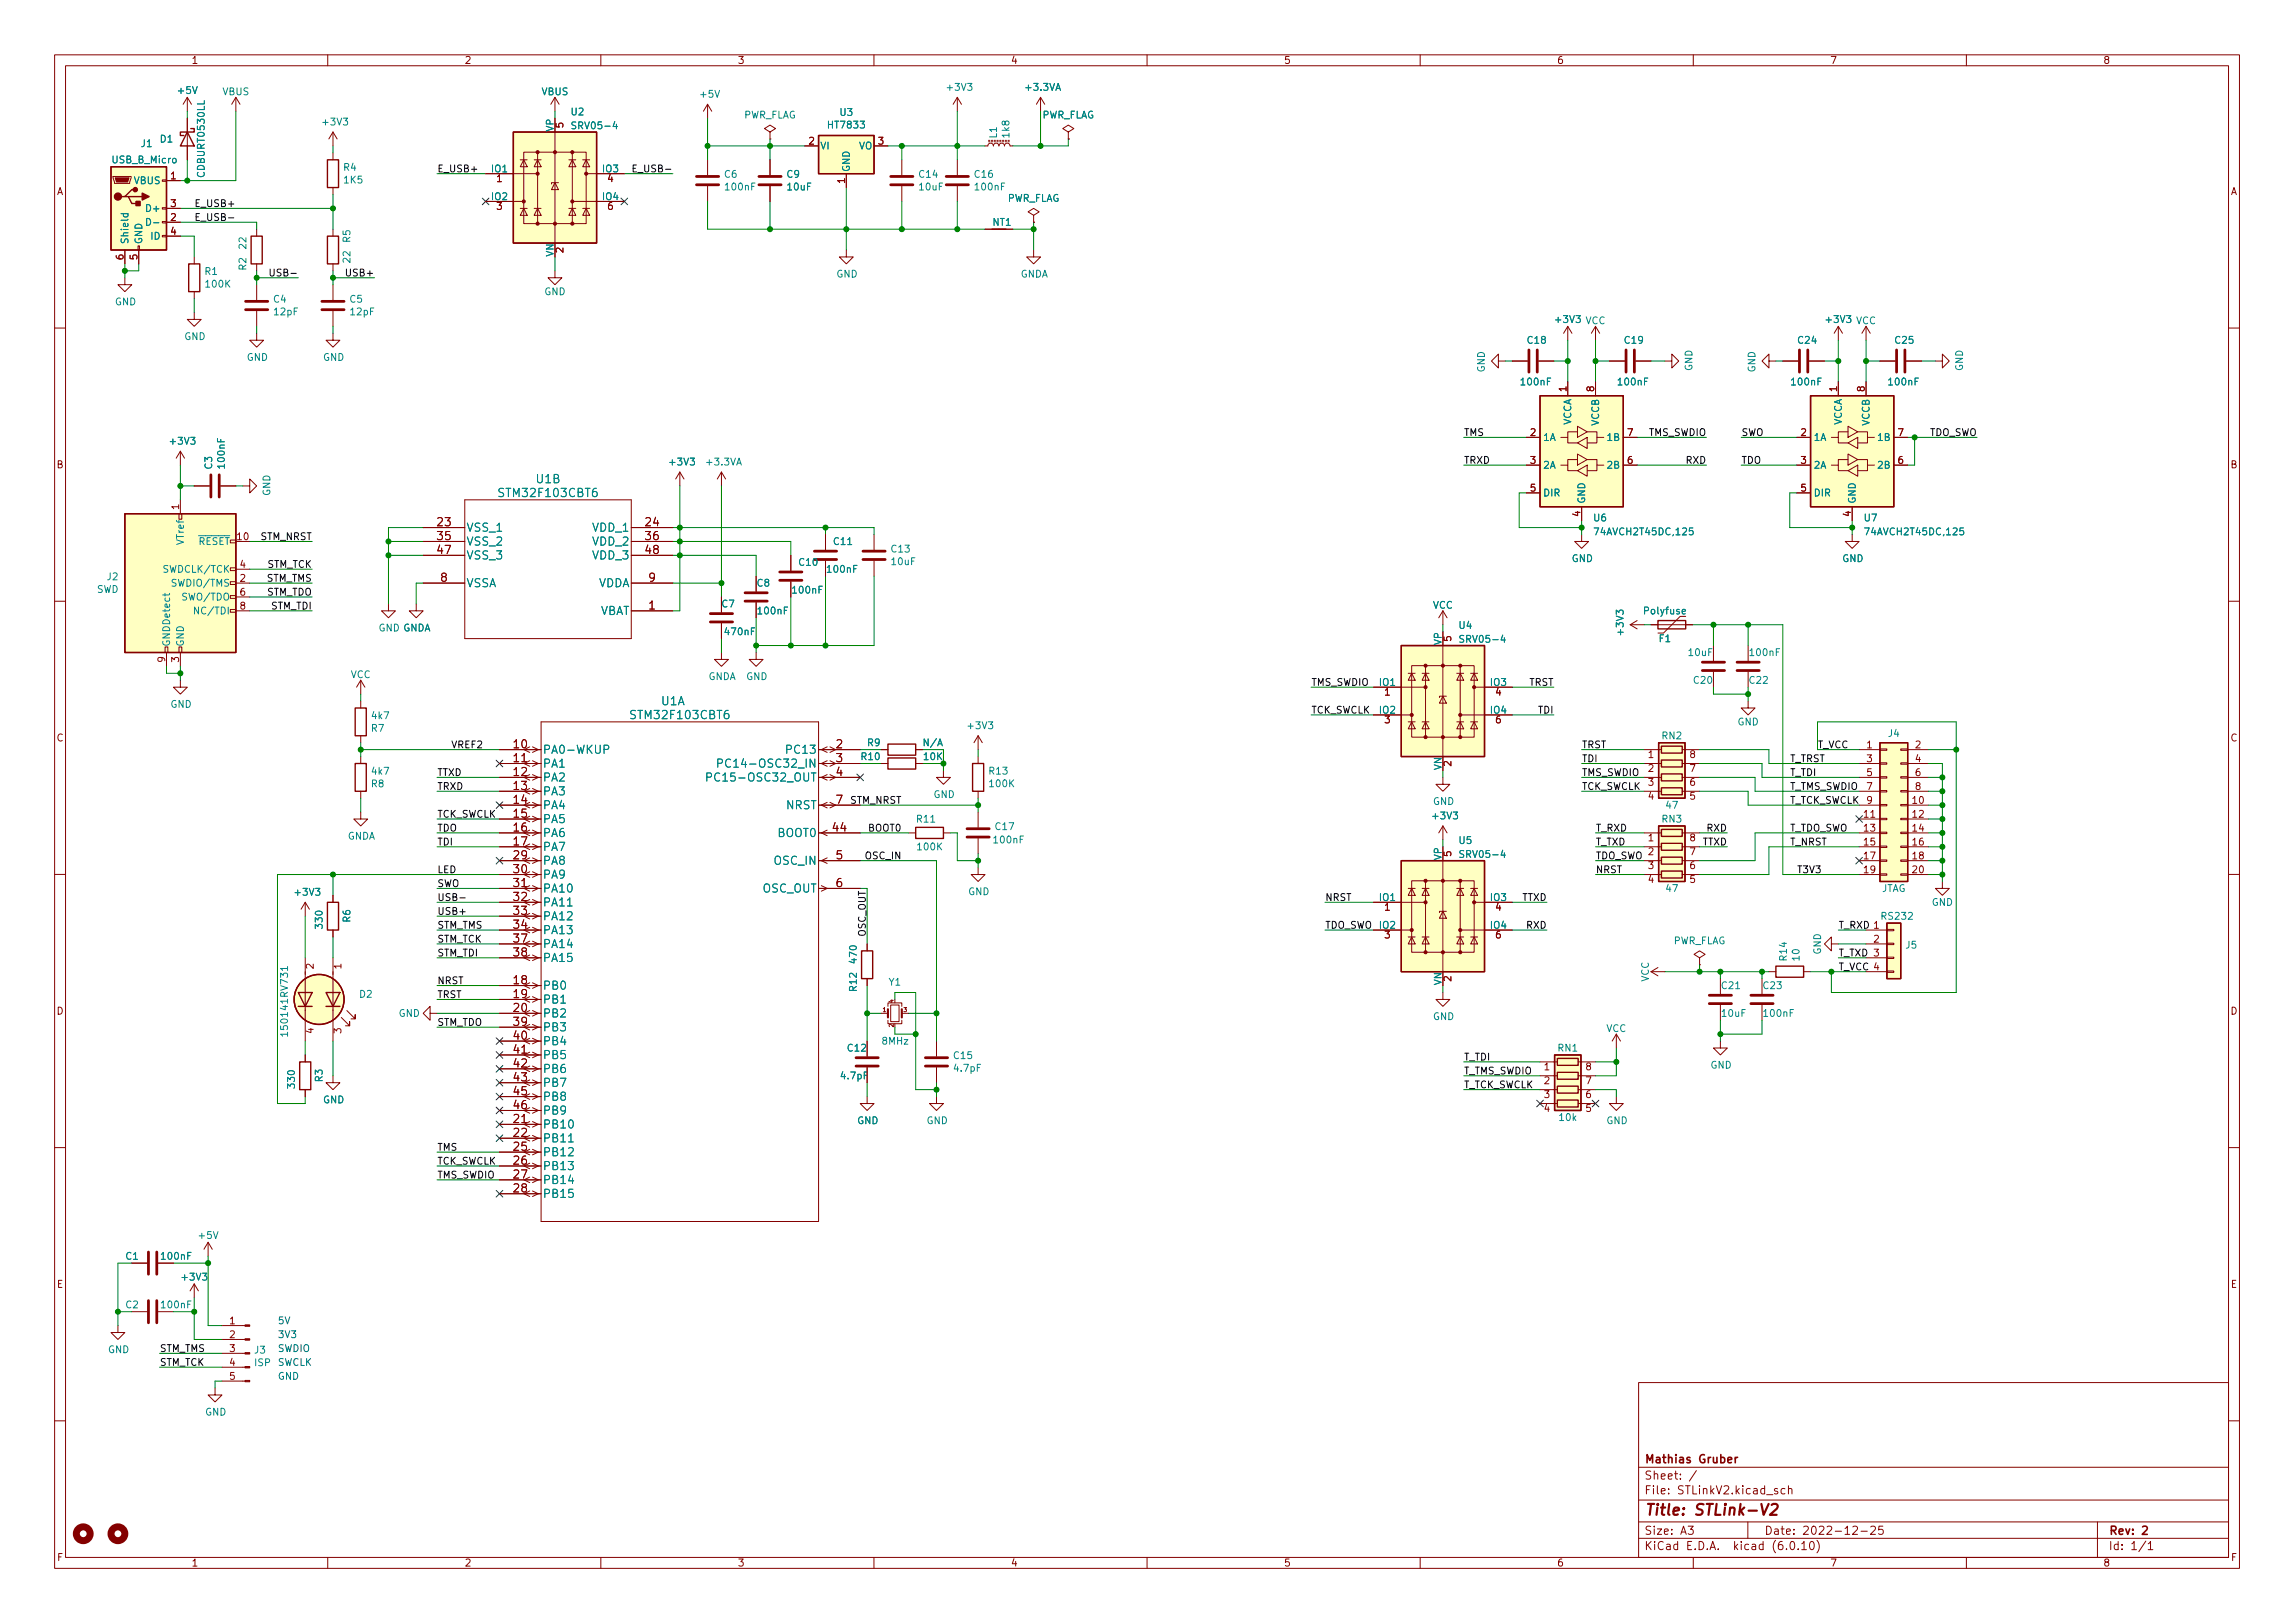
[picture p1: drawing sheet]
<svg xmlns="http://www.w3.org/2000/svg" width="420mm" height="297mm" viewBox="0 0 420 297" stroke-linecap="round" stroke-linejoin="round" font-family="sans-serif">
<defs><g id="words">
<text font-size="2.8" fill="#840000" x="301" y="277.3">Title: STLink-V2</text>
<g font-size="2.1" fill="#008484">
<text x="98.2" y="88.4">U1B</text>
<text x="91.7" y="91">STM32F103CBT6</text>
<text x="85.3" y="97.3">VSS_1</text>
<text x="85.3" y="99.8">VSS_2</text>
<text x="108.6" y="97.3">VDD_1</text>
<text x="108.6" y="99.8">VDD_2</text>
<text x="85.3" y="102.4">VSS_3</text>
<text x="85.3" y="107.5">VSSA</text>
<text x="108.6" y="102.4">VDD_3</text>
<text x="109.4" y="107.5">VDDA</text>
<text x="109.6" y="112.5">VBAT</text>
<text x="115.8" y="131.6">STM32F103CBT6</text>
<text x="121.1" y="129.1">U1A</text>
<text x="99.3" y="137.9">PA0-WKUP</text>
<text x="144.4" y="137.9">PC13</text>
<text x="99.3" y="140.5">PA1</text>
<text x="99.3" y="143">PA2</text>
<text x="131.3" y="143">PC15-OSC32_OUT</text>
<text x="133.6" y="140.5">PC14-OSC32_IN</text>
<text x="99.3" y="145.6">PA3</text>
<text x="99.3" y="148.1">PA4</text>
<text x="143.9" y="148.1">NRST</text>
<text x="99.3" y="150.6">PA5</text>
<text x="99.3" y="153.2">PA6</text>
<text x="99.3" y="155.7">PA7</text>
<text x="142.4" y="153.2">BOOT0</text>
<text x="99.3" y="158.3">PA8</text>
<text x="99.3" y="160.8">PA9</text>
<text x="141.8" y="158.3">OSC_IN</text>
<text x="99.3" y="163.3">PA10</text>
<text x="99.3" y="165.9">PA11</text>
<text x="139.5" y="163.3">OSC_OUT</text>
<text x="99.3" y="168.4">PA12</text>
<text x="99.3" y="171">PA13</text>
<text x="99.3" y="173.5">PA14</text>
<text x="99.3" y="176">PA15</text>
<text x="99.3" y="181.1">PB0</text>
<text x="99.3" y="183.7">PB1</text>
<text x="99.3" y="186.2">PB2</text>
<text x="99.3" y="188.7">PB3</text>
<text x="99.3" y="191.3">PB4</text>
<text x="99.3" y="193.8">PB5</text>
<text x="99.3" y="196.4">PB6</text>
<text x="99.3" y="198.9">PB7</text>
<text x="99.3" y="201.4">PB8</text>
<text x="99.3" y="204">PB9</text>
<text x="99.3" y="206.5">PB10</text>
<text x="99.3" y="209.1">PB11</text>
<text x="99.3" y="211.6">PB12</text>
<text x="99.3" y="214.1">PB13</text>
<text x="99.3" y="216.7">PB14</text>
<text x="99.3" y="219.2">PB15</text>
</g>
<g font-size="2.1" fill="#840000">
<text x="80.1" y="96.3">23</text>
<text x="80.1" y="98.8">35</text>
<text x="80.1" y="101.4">47</text>
<text x="118.2" y="96.3">24</text>
<text x="118.2" y="98.8">36</text>
<text x="118.2" y="101.4">48</text>
<text x="80.7" y="106.5">8</text>
<text x="118.8" y="106.5">9</text>
<text x="118.8" y="111.5">1</text>
<text x="94.1" y="136.9">10</text>
<text x="153.1" y="136.9">2</text>
<text x="94.1" y="139.5">11</text>
<text x="94.1" y="142">12</text>
<text x="153.1" y="139.5">3</text>
<text x="153.1" y="142">4</text>
<text x="94.1" y="144.6">13</text>
<text x="94.1" y="147.1">14</text>
<text x="94.1" y="149.6">15</text>
<text x="153.1" y="147.1">7</text>
<text x="94.1" y="152.2">16</text>
<text x="94.1" y="154.7">17</text>
<text x="152.5" y="152.2">44</text>
<text x="94.1" y="157.3">29</text>
<text x="94.1" y="159.8">30</text>
<text x="153.1" y="157.3">5</text>
<text x="94.1" y="162.3">31</text>
<text x="94.1" y="164.9">32</text>
<text x="94.1" y="167.4">33</text>
<text x="153.1" y="162.3">6</text>
<text x="94.1" y="170">34</text>
<text x="94.1" y="172.5">37</text>
<text x="94.1" y="175">38</text>
<text x="94.1" y="180.1">18</text>
<text x="94.1" y="182.7">19</text>
<text x="94.1" y="185.2">20</text>
<text x="94.1" y="187.7">39</text>
<text x="94.1" y="190.3">40</text>
<text x="94.1" y="192.8">41</text>
<text x="94.1" y="195.4">42</text>
<text x="94.1" y="197.9">43</text>
<text x="94.1" y="200.4">45</text>
<text x="94.1" y="203">46</text>
<text x="94.1" y="205.5">21</text>
<text x="94.1" y="208.1">22</text>
<text x="94.1" y="210.6">25</text>
<text x="94.1" y="213.1">26</text>
<text x="94.1" y="215.7">27</text>
<text x="94.1" y="218.2">28</text>
<text x="301" y="267.8">Mathias Gruber</text>
<text x="301" y="273.5">File: STLinkV2.kicad_sch</text>
<text x="301" y="270.8">Sheet: /</text>
<text x="301" y="280.9">Size: A3</text>
<text x="323" y="280.9">Date: 2022-12-25</text>
<text x="386" y="280.9">Rev: 2</text>
<text x="301" y="283.7">KiCad E.D.A. kicad (6.0.10)</text>
<text x="386" y="283.7">Id: 1/1</text>
</g>
<g font-size="1.8" fill="#840000">
<text x="35" y="11.7">1</text>
<text x="85" y="11.7">2</text>
<text x="135" y="11.7">3</text>
<text x="185" y="11.7">4</text>
<text x="235" y="11.7">5</text>
<text x="285" y="11.7">6</text>
<text x="335" y="11.7">7</text>
<text x="385" y="11.7">8</text>
<text x="103.1" y="23.4" transform="rotate(-90 103.1 23.4)">5</text>
<text x="148.1" y="26.5">2</text>
<text x="160.8" y="26.5">3</text>
<text x="10.3" y="35.7">A</text>
<text x="31.3" y="32.8">1</text>
<text x="90.9" y="33.3">1</text>
<text x="111.3" y="33.3">4</text>
<text x="154.7" y="33.5" transform="rotate(-90 154.7 33.5)">1</text>
<text x="408.3" y="35.7">A</text>
<text x="31.3" y="40.4">2</text>
<text x="31.3" y="37.9">3</text>
<text x="90.9" y="38.4">3</text>
<text x="111.3" y="38.4">6</text>
<text x="22.6" y="47.5" transform="rotate(-90 22.6 47.5)">6</text>
<text x="25.1" y="47.5" transform="rotate(-90 25.1 47.5)">5</text>
<text x="31.3" y="43">4</text>
<text x="103.1" y="46.2" transform="rotate(-90 103.1 46.2)">2</text>
<text x="286.8" y="71.6" transform="rotate(-90 286.8 71.6)">1</text>
<text x="291.8" y="71.6" transform="rotate(-90 291.8 71.6)">8</text>
<text x="336.3" y="71.6" transform="rotate(-90 336.3 71.6)">1</text>
<text x="341.4" y="71.6" transform="rotate(-90 341.4 71.6)">8</text>
<text x="280.2" y="79.8">2</text>
<text x="298" y="79.8">7</text>
<text x="329.7" y="79.8">2</text>
<text x="347.5" y="79.8">7</text>
<text x="10.3" y="85.7">B</text>
<text x="280.2" y="84.9">3</text>
<text x="280.2" y="90">5</text>
<text x="298" y="84.9">6</text>
<text x="329.7" y="84.9">3</text>
<text x="329.7" y="90">5</text>
<text x="347.5" y="84.9">6</text>
<text x="408.3" y="85.7">B</text>
<text x="32.8" y="93.2" transform="rotate(-90 32.8 93.2)">1</text>
<text x="289.3" y="94.5" transform="rotate(-90 289.3 94.5)">4</text>
<text x="338.8" y="94.5" transform="rotate(-90 338.8 94.5)">4</text>
<text x="43.5" y="98.8">10</text>
<text x="44" y="106.5">2</text>
<text x="44" y="103.9">4</text>
<text x="44" y="109">6</text>
<text x="44" y="111.5">8</text>
<text x="265.7" y="117.4" transform="rotate(-90 265.7 117.4)">5</text>
<text x="30.2" y="121.2" transform="rotate(-90 30.2 121.2)">9</text>
<text x="32.8" y="121.2" transform="rotate(-90 32.8 121.2)">3</text>
<text x="253.5" y="127.3">1</text>
<text x="273.8" y="127.3">4</text>
<text x="10.3" y="135.7">C</text>
<text x="253.5" y="132.4">3</text>
<text x="273.8" y="132.4">6</text>
<text x="341.8" y="136.9">1</text>
<text x="350.7" y="136.9">2</text>
<text x="408.3" y="135.7">C</text>
<text x="265.7" y="140.2" transform="rotate(-90 265.7 140.2)">2</text>
<text x="301.8" y="138.7">1</text>
<text x="301.8" y="141.3">2</text>
<text x="301.8" y="143.8">3</text>
<text x="309.4" y="143.8">6</text>
<text x="309.4" y="141.3">7</text>
<text x="309.4" y="138.7">8</text>
<text x="341.8" y="139.5">3</text>
<text x="341.8" y="142">5</text>
<text x="350.7" y="139.5">4</text>
<text x="350.7" y="142">6</text>
<text x="301.8" y="146.3">4</text>
<text x="309.4" y="146.3">5</text>
<text x="341.3" y="149.6">11</text>
<text x="341.8" y="144.6">7</text>
<text x="350.2" y="147.1">10</text>
<text x="350.2" y="149.6">12</text>
<text x="350.7" y="144.6">8</text>
<text x="301.8" y="154">1</text>
<text x="309.4" y="154">8</text>
<text x="341.3" y="152.2">13</text>
<text x="341.3" y="154.7">15</text>
<text x="350.2" y="152.2">14</text>
<text x="350.2" y="154.7">16</text>
<text x="265.7" y="156.7" transform="rotate(-90 265.7 156.7)">5</text>
<text x="301.8" y="156.5">2</text>
<text x="301.8" y="159">3</text>
<text x="301.8" y="161.6">4</text>
<text x="309.4" y="161.6">5</text>
<text x="309.4" y="159">6</text>
<text x="309.4" y="156.5">7</text>
<text x="341.3" y="157.3">17</text>
<text x="341.3" y="159.8">19</text>
<text x="350.2" y="157.3">18</text>
<text x="350.2" y="159.8">20</text>
<text x="253.5" y="166.7">1</text>
<text x="273.8" y="166.7">4</text>
<text x="253.5" y="171.7">3</text>
<text x="273.8" y="171.7">6</text>
<text x="343" y="172.5">2</text>
<text x="57.4" y="177.3" transform="rotate(-90 57.4 177.3)">2</text>
<text x="62.5" y="177.3" transform="rotate(-90 62.5 177.3)">1</text>
<text x="265.7" y="179.6" transform="rotate(-90 265.7 179.6)">2</text>
<text x="10.3" y="185.7">D</text>
<text x="408.3" y="185.7">D</text>
<text x="57.4" y="189.1" transform="rotate(-90 57.4 189.1)">4</text>
<text x="62.5" y="189.1" transform="rotate(-90 62.5 189.1)">3</text>
<text x="282.7" y="195.9">1</text>
<text x="290.3" y="195.9">8</text>
<text x="282.7" y="198.4">2</text>
<text x="282.7" y="201">3</text>
<text x="282.7" y="203.5">4</text>
<text x="290.3" y="203.5">5</text>
<text x="290.3" y="201">6</text>
<text x="290.3" y="198.4">7</text>
<text x="10.4" y="235.7">E</text>
<text x="408.4" y="235.7">E</text>
<text x="42.1" y="242.4">1</text>
<text x="42.1" y="244.9">2</text>
<text x="42.1" y="247.4">3</text>
<text x="42.1" y="250">4</text>
<text x="42.1" y="252.5">5</text>
<text x="10.4" y="285.7">F</text>
<text x="35" y="286.7">1</text>
<text x="85" y="286.7">2</text>
<text x="135" y="286.7">3</text>
<text x="185" y="286.7">4</text>
<text x="235" y="286.7">5</text>
<text x="285" y="286.7">6</text>
<text x="335" y="286.7">7</text>
<text x="385" y="286.7">8</text>
<text x="408.4" y="285.7">F</text>
</g>
<g font-size="1.8" fill="#008484">
<text x="32.7" y="17.2">+5V</text>
<text x="40.7" y="17.4">VBUS</text>
<text x="99.1" y="17.4">VBUS</text>
<text x="128.3" y="17.9">+5V</text>
<text x="173.6" y="16.6">+3V3</text>
<text x="187.9" y="16.6">+3.3VA</text>
<text x="59.3" y="22.9">+3V3</text>
<text x="104.6" y="21.1">U2</text>
<text x="105.2" y="23.6">SRV05-4</text>
<text x="136" y="21.7">PWR_FLAG</text>
<text x="151.8" y="23.5">HT7833</text>
<text x="153.8" y="21.2">U3</text>
<text x="190.6" y="21.7">PWR_FLAG</text>
<text x="20.6" y="29.9">USB_B_Micro</text>
<text x="25.9" y="26.9">J1</text>
<text x="29.3" y="26.1">D1</text>
<text x="101.3" y="24.1" transform="rotate(-90 101.3 24.1)">VP</text>
<text x="150.1" y="27.3">VI</text>
<text x="157.2" y="27.3">VO</text>
<text x="182.5" y="25.3" transform="rotate(-90 182.5 25.3)">L1</text>
<text x="184.8" y="25.1" transform="rotate(-90 184.8 25.1)">1k8</text>
<text x="24.6" y="33.7">VBUS</text>
<text x="37.5" y="32.2" transform="rotate(-90 37.5 32.2)">CDBURT0530LL</text>
<text x="62.9" y="31.3">R4</text>
<text x="63" y="33.6">1K5</text>
<text x="90" y="31.5">IO1</text>
<text x="110.3" y="31.5">IO3</text>
<text x="132.6" y="32.5">C6</text>
<text x="132.9" y="34.8">100nF</text>
<text x="144.1" y="32.5">C9</text>
<text x="144.2" y="34.8">10uF</text>
<text x="155.6" y="31.5" transform="rotate(-90 155.6 31.5)">GND</text>
<text x="168.3" y="32.5">C14</text>
<text x="168.4" y="34.8">10uF</text>
<text x="178.5" y="32.5">C16</text>
<text x="178.6" y="34.8">100nF</text>
<text x="27.2" y="38.8">D+</text>
<text x="27.6" y="41.3">D-</text>
<text x="90" y="36.6">IO2</text>
<text x="110.3" y="36.6">IO4</text>
<text x="181.8" y="41.3">NT1</text>
<text x="184.3" y="36.9">PWR_FLAG</text>
<text x="23.5" y="44.7" transform="rotate(-90 23.5 44.7)">Shield</text>
<text x="26" y="44.7" transform="rotate(-90 26 44.7)">GND</text>
<text x="27.7" y="43.9">ID</text>
<text x="45.1" y="45.5" transform="rotate(-90 45.1 45.5)">22</text>
<text x="64.1" y="44.3" transform="rotate(-90 64.1 44.3)">R5</text>
<text x="101.3" y="47" transform="rotate(-90 101.3 47)">VN</text>
<text x="37.5" y="50.3">R1</text>
<text x="37.8" y="52.6">100K</text>
<text x="45.1" y="49.4" transform="rotate(-90 45.1 49.4)">R2</text>
<text x="64.1" y="48" transform="rotate(-90 64.1 48)">22</text>
<text x="153.1" y="50.8">GND</text>
<text x="186.8" y="50.8">GNDA</text>
<text x="21" y="55.9">GND</text>
<text x="50.1" y="55.4">C4</text>
<text x="50.3" y="57.7">12pF</text>
<text x="64.1" y="55.4">C5</text>
<text x="64.2" y="57.7">12pF</text>
<text x="99.6" y="54">GND</text>
<text x="284.9" y="59.1">+3V3</text>
<text x="334.5" y="59.1">+3V3</text>
<text x="33.7" y="62.2">GND</text>
<text x="279.7" y="62.9">C18</text>
<text x="297.5" y="62.9">C19</text>
<text x="329.2" y="62.9">C24</text>
<text x="347" y="62.9">C25</text>
<text x="45.2" y="66">GND</text>
<text x="59.1" y="66">GND</text>
<text x="271.8" y="68.2" transform="rotate(-90 271.8 68.2)">GND</text>
<text x="278.6" y="70.5">100nF</text>
<text x="296.4" y="70.5">100nF</text>
<text x="309.8" y="67.9" transform="rotate(-90 309.8 67.9)">GND</text>
<text x="321.4" y="68.2" transform="rotate(-90 321.4 68.2)">GND</text>
<text x="328.1" y="70.5">100nF</text>
<text x="345.9" y="70.5">100nF</text>
<text x="359.4" y="67.9" transform="rotate(-90 359.4 67.9)">GND</text>
<text x="287.7" y="77.9" transform="rotate(-90 287.7 77.9)">VCCA</text>
<text x="292.7" y="77.9" transform="rotate(-90 292.7 77.9)">VCCB</text>
<text x="337.2" y="77.9" transform="rotate(-90 337.2 77.9)">VCCA</text>
<text x="342.3" y="77.9" transform="rotate(-90 342.3 77.9)">VCCB</text>
<text x="31.3" y="81.4">+3V3</text>
<text x="282.4" y="80.7">1A</text>
<text x="294.4" y="80.7">1B</text>
<text x="332" y="80.7">1A</text>
<text x="343.9" y="80.7">1B</text>
<text x="38.8" y="85.8" transform="rotate(-90 38.8 85.8)">C3</text>
<text x="41.1" y="85.6" transform="rotate(-90 41.1 85.6)">100nF</text>
<text x="122.8" y="85.2">+3V3</text>
<text x="129.5" y="85.2">+3.3VA</text>
<text x="282.4" y="85.8">2A</text>
<text x="294.4" y="85.8">2B</text>
<text x="332" y="85.8">2A</text>
<text x="343.9" y="85.8">2B</text>
<text x="49.5" y="90.8" transform="rotate(-90 49.5 90.8)">GND</text>
<text x="282.4" y="90.8">DIR</text>
<text x="290.2" y="92.2" transform="rotate(-90 290.2 92.2)">GND</text>
<text x="291.8" y="95.4">U6</text>
<text x="332" y="90.8">DIR</text>
<text x="339.7" y="92.2" transform="rotate(-90 339.7 92.2)">GND</text>
<text x="341.3" y="95.4">U7</text>
<text x="33.7" y="99.6" transform="rotate(-90 33.7 99.6)">VTref</text>
<text x="34.9" y="99.7">~{RESET}</text>
<text x="152.7" y="99.7">C11</text>
<text x="163.2" y="101.1">C13</text>
<text x="292.4" y="97.9">74AVCH2T45DC,125</text>
<text x="342" y="97.9">74AVCH2T45DC,125</text>
<text x="19.6" y="106.2">J2</text>
<text x="30.3" y="104.8">SWDCLK/TCK</text>
<text x="31.9" y="107.4">SWDIO/TMS</text>
<text x="138.6" y="107.4">C8</text>
<text x="146.4" y="103.5">C10</text>
<text x="151.6" y="104.8">100nF</text>
<text x="163.3" y="103.4">10uF</text>
<text x="287.7" y="102.9">GND</text>
<text x="337.3" y="102.9">GND</text>
<text x="17.7" y="108.5">SWD</text>
<text x="33.7" y="109.9">SWO/TDO</text>
<text x="36.3" y="112.4">NC/TDI</text>
<text x="132.2" y="111.2">C7</text>
<text x="138.9" y="112.4">100nF</text>
<text x="145.2" y="108.6">100nF</text>
<text x="262.3" y="111.4">VCC</text>
<text x="301.1" y="112.4">Polyfuse</text>
<text x="31.1" y="118.4" transform="rotate(-90 31.1 118.4)">GNDDetect</text>
<text x="33.7" y="118.4" transform="rotate(-90 33.7 118.4)">GND</text>
<text x="73.7" y="115.6">GNDA</text>
<text x="132.9" y="116.2">470nF</text>
<text x="263.9" y="118.1" transform="rotate(-90 263.9 118.1)">VP</text>
<text x="267.1" y="115.1">U4</text>
<text x="267.8" y="117.6">SRV05-4</text>
<text x="297.2" y="116" transform="rotate(-90 297.2 116)">+3V3</text>
<text x="303.8" y="117.5">F1</text>
<text x="64.2" y="124.1">VCC</text>
<text x="129.6" y="124.4">GNDA</text>
<text x="136.6" y="124.4">GND</text>
<text x="252.6" y="125.5">IO1</text>
<text x="272.9" y="125.5">IO3</text>
<text x="309.2" y="120.1">10uF</text>
<text x="310.1" y="125.1">C20</text>
<text x="320.3" y="125.1">C22</text>
<text x="320.5" y="120.1">100nF</text>
<text x="31.2" y="129.5">GND</text>
<text x="68.1" y="131.6">4k7</text>
<text x="252.6" y="130.6">IO2</text>
<text x="272.9" y="130.6">IO4</text>
<text x="68" y="133.9">R7</text>
<text x="158.8" y="136.6">R9</text>
<text x="169.2" y="136.6">N/A</text>
<text x="177.4" y="133.4">+3V3</text>
<text x="304.3" y="135.3">RN2</text>
<text x="318.1" y="132.8">GND</text>
<text x="345.7" y="134.9">J4</text>
<text x="68.1" y="141.8">4k7</text>
<text x="157.7" y="139.1">R10</text>
<text x="169.2" y="139.1">10K</text>
<text x="181.1" y="141.7">R13</text>
<text x="263.9" y="141" transform="rotate(-90 263.9 141)">VN</text>
<text x="68" y="144.1">R8</text>
<text x="170.9" y="146">GND</text>
<text x="181.3" y="144.1">100K</text>
<text x="262.3" y="147.3">GND</text>
<text x="262.5" y="149.9">+3V3</text>
<text x="305.1" y="148">47</text>
<text x="63.6" y="153.7">GNDA</text>
<text x="167.9" y="150.5">R11</text>
<text x="168.1" y="155.6">100K</text>
<text x="182.1" y="154.3">100nF</text>
<text x="182.3" y="151.9">C17</text>
<text x="267.1" y="154.5">U5</text>
<text x="304.3" y="150.5">RN3</text>
<text x="263.9" y="157.4" transform="rotate(-90 263.9 157.4)">VP</text>
<text x="267.8" y="157">SRV05-4</text>
<text x="54.2" y="163.9">+3V3</text>
<text x="177.2" y="163.8">GND</text>
<text x="252.6" y="164.9">IO1</text>
<text x="272.9" y="164.9">IO3</text>
<text x="305.1" y="163.2">47</text>
<text x="344.4" y="163.2">JTAG</text>
<text x="353.6" y="165.8">GND</text>
<text x="59.1" y="169.8" transform="rotate(-90 59.1 169.8)">330</text>
<text x="64.1" y="168.8" transform="rotate(-90 64.1 168.8)">R6</text>
<text x="252.6" y="170">IO2</text>
<text x="272.9" y="170">IO4</text>
<text x="306.2" y="172.8">PWR_FLAG</text>
<text x="344.6" y="168.3">RS232</text>
<text x="348.9" y="173.6">J5</text>
<text x="156.8" y="176.1" transform="rotate(-90 156.8 176.1)">470</text>
<text x="301.9" y="179.7" transform="rotate(-90 301.9 179.7)">VCC</text>
<text x="327.1" y="175.8" transform="rotate(-90 327.1 175.8)">R14</text>
<text x="329.4" y="175.8" transform="rotate(-90 329.4 175.8)">10</text>
<text x="333.4" y="174.7" transform="rotate(-90 333.4 174.7)">GND</text>
<text x="65.8" y="182.6">D2</text>
<text x="156.8" y="181.3" transform="rotate(-90 156.8 181.3)">R12</text>
<text x="162.7" y="180.4">Y1</text>
<text x="263.9" y="180.3" transform="rotate(-90 263.9 180.3)">VN</text>
<text x="315.3" y="181">C21</text>
<text x="322.9" y="181">C23</text>
<text x="52.7" y="188.9" transform="rotate(-90 52.7 188.9)">150141RV731</text>
<text x="73" y="186.1">GND</text>
<text x="161.6" y="191.2">8MHz</text>
<text x="262.3" y="186.7">GND</text>
<text x="294" y="188.9">VCC</text>
<text x="315.3" y="186.1">10uF</text>
<text x="323" y="186.1">100nF</text>
<text x="59.1" y="198" transform="rotate(-90 59.1 198)">R3</text>
<text x="154.1" y="197.5">4.7pF</text>
<text x="155.2" y="192.4">C12</text>
<text x="174.7" y="193.8">C15</text>
<text x="174.8" y="196.1">4.7pF</text>
<text x="285.3" y="192.4">RN1</text>
<text x="313.1" y="195.6">GND</text>
<text x="54" y="199" transform="rotate(-90 54 199)">330</text>
<text x="59.1" y="201.9">GND</text>
<text x="156.9" y="205.7">GND</text>
<text x="169.6" y="205.7">GND</text>
<text x="285.5" y="205.1">10k</text>
<text x="294.1" y="205.7">GND</text>
<text x="36.5" y="226.7">+5V</text>
<text x="23" y="230.5">C1</text>
<text x="29.7" y="230.5">100nF</text>
<text x="23" y="239.4">C2</text>
<text x="29.7" y="239.4">100nF</text>
<text x="33.5" y="234.4">+3V3</text>
<text x="19.8" y="247.6">GND</text>
<text x="46.6" y="247.7">J3</text>
<text x="46.6" y="250">ISP</text>
<text x="37.5" y="259.1">GND</text>
</g>
<g font-size="1.8">
<text x="80" y="31.5">E_USB+</text>
<text x="116.7" y="31.5">E_USB-</text>
<text x="36.2" y="37.9">E_USB+</text>
<text x="36.7" y="40.4">E_USB-</text>
<text x="50.3" y="50.6">USB-</text>
<text x="63.8" y="50.6">USB+</text>
<text x="268" y="79.8">TMS</text>
<text x="301.7" y="79.8">TMS_SWDIO</text>
<text x="318.8" y="79.8">SWO</text>
<text x="353" y="79.8">TDO_SWO</text>
<text x="268" y="84.9">TRXD</text>
<text x="308.7" y="84.9">RXD</text>
<text x="318.8" y="84.9">TDO</text>
<text x="47.6" y="98.8">STM_NRST</text>
<text x="48.7" y="106.5">STM_TMS</text>
<text x="48.8" y="103.9">STM_TCK</text>
<text x="48.7" y="109">STM_TDO</text>
<text x="49.6" y="111.5">STM_TDI</text>
<text x="240" y="125.5">TMS_SWDIO</text>
<text x="279.9" y="125.5">TRST</text>
<text x="240" y="130.6">TCK_SWCLK</text>
<text x="281.6" y="130.6">TDI</text>
<text x="82.5" y="136.9">VREF2</text>
<text x="289.6" y="136.9">TRST</text>
<text x="332.7" y="136.9">T_VCC</text>
<text x="80" y="142">TTXD</text>
<text x="289.6" y="139.5">TDI</text>
<text x="289.6" y="142">TMS_SWDIO</text>
<text x="327.7" y="142">T_TDI</text>
<text x="327.7" y="139.5">T_TRST</text>
<text x="80" y="144.6">TRXD</text>
<text x="80" y="149.6">TCK_SWCLK</text>
<text x="155.6" y="147.1">STM_NRST</text>
<text x="289.6" y="144.6">TCK_SWCLK</text>
<text x="327.7" y="147.1">T_TCK_SWCLK 9</text>
<text x="327.7" y="144.6">T_TMS_SWDIO</text>
<text x="80" y="154.7">TDI</text>
<text x="80" y="152.2">TDO</text>
<text x="159" y="152.2">BOOT0</text>
<text x="292.1" y="154.7">T_TXD</text>
<text x="292.1" y="152.2">T_RXD</text>
<text x="311.6" y="154.7">TTXD</text>
<text x="312.5" y="152.2">RXD</text>
<text x="327.7" y="154.7">T_NRST</text>
<text x="327.7" y="152.2">T_TDO_SWO</text>
<text x="80" y="159.8">LED</text>
<text x="158.5" y="157.3">OSC_IN</text>
<text x="292.1" y="157.3">TDO_SWO</text>
<text x="292.1" y="159.8">NRST</text>
<text x="328.9" y="159.8">T3V3</text>
<text x="80" y="162.3">SWO</text>
<text x="80" y="164.9">USB-</text>
<text x="80" y="167.4">USB+</text>
<text x="242.6" y="164.9">NRST</text>
<text x="278.6" y="164.9">TTXD</text>
<text x="80" y="170">STM_TMS</text>
<text x="80" y="172.5">STM_TCK</text>
<text x="242.6" y="170">TDO_SWO IO2</text>
<text x="279.5" y="170">RXD</text>
<text x="336.5" y="170">T_RXD 1</text>
<text x="80" y="175">STM_TDI</text>
<text x="336.5" y="175">T_TXD 3</text>
<text x="336.5" y="177.6">T_VCC 4</text>
<text x="80" y="180.1">NRST</text>
<text x="80" y="182.7">TRST</text>
<text x="80" y="187.7">STM_TDO</text>
<text x="268" y="196.6">T_TMS_SWDIO</text>
<text x="268" y="194.1">T_TDI</text>
<text x="268" y="199.2">T_TCK_SWCLK</text>
<text x="80" y="215.7">TMS_SWDIO</text>
<text x="80" y="210.6">TMS</text>
<text x="80" y="213.1">TCK_SWCLK</text>
<text x="29.2" y="250">STM_TCK</text>
<text x="29.2" y="247.4">STM_TMS</text>
</g>
<text font-size="1.8" fill="#008400" x="158.5" y="171.5" transform="rotate(-90 158.5 171.5)">OSC_OUT</text>
<g font-size="1.8" fill="#0000c2">
<text x="50.8" y="244.9">3V3</text>
<text x="50.8" y="242.3">5V</text>
<text x="50.8" y="247.4">SWDIO</text>
<text x="50.8" y="250">SWCLK</text>
<text x="50.8" y="252.5">GND</text>
</g>
<g font-size="1.1" fill="#840000">
<text x="161.6" y="185.2">1</text>
<text x="163.6" y="183.5" transform="rotate(-90 163.6 183.5)">4</text>
<text x="165.4" y="185.2">3</text>
<text x="163.6" y="188" transform="rotate(-90 163.6 188)">2</text>
</g>
</g></defs>
<g fill="none" stroke="#840000" stroke-width=".18">
<path d="M10 10h400v277h-400zM12 12h396v273h-396zM34.3 17.8v2.6M34.3 17.8l-.8 1.3M34.3 17.8l.8 1.3M43.2 17.8l-.8 1.3M43.2 17.8v2.6M43.2 17.8l.7 1.3M60 10v2M101.6 17.8l-.8 1.3M101.6 17.8v2.6M101.6 17.8l.8 1.3"/>
<path d="M110 10v2M129.5 19.1v2.5M129.5 19.1l-.7 1.3M129.5 19.1l.8 1.3M160 10v2M175.3 17.8v2.6M175.3 17.8l-.8 1.3M175.3 17.8l.7 1.3M190.5 17.8l-.8 1.3M190.5 17.8v2.6M190.5 17.8l.8 1.3M210 10v2"/>
<path d="M260 10v2M310 10v2M360 10v2M20.7 32.3h3.3v.2l-.3 1.1h-2.7zM29.7 38h.8v.3h-.8zM29.7 32.9h.8v.3h-.8zM30.5 33.1h2.5M30.5 38.1h2.5M34.3 21.6v7.6M61 24.2v2.5M61 28v1.2M61 34.3v1.3"/>
<path d="M61 24.2l-.8 1.2M61 24.2l.7 1.2M88.9 31.8h9.5M88.9 36.9h7M95.2 38.1h1.3M95.2 29.2h1.3M95.9 27.8h11.4v13.1h-11.4zM95.9 38.1l.6 1.3h-1.3zM95.9 29.2l.6 1.3h-1.3zM97.8 38.1h1.3M97.8 29.2h1.3M98.4 38.1l.7 1.3h-1.3z"/>
<path d="M98.4 29.2l.7 1.3h-1.3zM98.4 27.8v13.1M101.6 33.4l.6 1.3h-1.2zM101.6 24.2v20.3M102.2 33.4h-1.2v.3M104.1 38.1h1.3M104.1 29.2h1.3M104.8 38.1l.6 1.3h-1.3zM104.8 29.2l.6 1.3h-1.3zM104.8 27.8v13.1M104.8 36.9h9.5M106.7 38.1h1.2"/>
<path d="M106.7 29.2h1.2M107.3 38.1l.6 1.3h-1.2zM107.3 29.2l.6 1.3h-1.2zM107.3 31.8h7M129.5 29.2v2.8M129.5 34.1v2.8M141 24.2l1-.7-1-.6-1 .6 1 .7v1.2M141 25.4h.1M141 29.2v2.8M141 34.1v2.8M147.3 26.7h2.6M154.9 31.8v2.5"/>
<path d="M160 26.7h2.6M165.1 29.2v2.8M165.1 34.1v2.8M175.3 29.2v2.8M175.3 34.1v2.8M180.3 26.7h.5l.2-.4 .4-.1 .3 .1 .2 .4 .1-.4 .4-.1 .3 .1 .2 .4 .1-.4 .4-.1 .3 .1 .2 .4 .1-.4 .4-.1 .4 .1 .1 .4h.5M181 25.9h.2M181.5 25.9h.2M182 25.9h.2M182.5 25.9h.3M183 25.9h.3M183 25.7h.3"/>
<path d="M183.5 25.9h.3M183.5 25.7h.3M184 25.9h.3M184 25.7h.3M184.5 25.9h.3M184.5 25.7h.3M189.2 39.4l1-.6-1-.7-1 .7 1 .6v1.3M195.6 24.2l1-.7-1-.6-1 .6 1 .7v1.2M195.6 25.4h.1M22.9 50.8v1.3h1.2l-1.2 1.3-1.3-1.3h1.3M22.9 45.8v2.5M25.3 45h.2v.8h-.2z"/>
<path d="M25.4 45.8v2.5M29.7 43.1h.8v.2h-.8zM29.7 40.5h.8v.3h-.8zM30.5 40.7h2.5M30.5 43.2h2.5M35.6 57.2v1.3h1.2l-1.2 1.2-1.3-1.2h1.3M35.6 47v1.3M35.6 53.4v1.2M47 41.9v1.3M47 48.3v1.3M47 52.1v2.8M47 56.9v2.8"/>
<path d="M61 41.9v1.3M61 48.3v1.3M61 52.1v2.8M61 56.9v2.8M101.6 49.6v1.2h1.3l-1.3 1.3-1.3-1.3h1.3M154.9 45.8v1.2h1.3l-1.3 1.3-1.2-1.3h1.2M180.3 41.9h5.1M189.2 45.8v1.2h1.3l-1.3 1.3-1.2-1.3h1.2M189.2 40.7h.1M287 59.7v2.6M287 59.7l-.7 1.3M287 59.7l.8 1.3"/>
<path d="M292.1 59.7v2.6M292.1 59.7l-.8 1.3M292.1 59.7l.8 1.3M336.5 59.7v2.6M336.5 59.7l-.7 1.3M336.5 59.7l.8 1.3M341.6 59.7v2.6M341.6 59.7l-.7 1.3M341.6 59.7l.8 1.3M10 60h2M47 61v1.3h1.3l-1.3 1.2-1.3-1.2h1.3M61 61v1.3h1.2l-1.2 1.2-1.3-1.2h1.3"/>
<path d="M274.3 66.1v-1.3l-1.3 1.3 1.3 1.2v-1.2h1.3M276.9 66.1h2.8M281.7 66.1h2.8M287 69.9v2.5M288.8 79h-1.8v1M288.8 78l1.8 1-1.8 1zM290.6 79h1.8v1h1.2M292.1 69.9v2.5M294.6 66.1h2.8M299.5 66.1h2.8M304.8 66.1h1.3v-1.3l1.2 1.3-1.2 1.2v-1.2M323.8 66.1v-1.3l-1.2 1.3 1.2 1.2v-1.2h1.3"/>
<path d="M326.4 66.1h2.8M331.2 66.1h2.8M336.5 69.9v2.5M338.3 79h-1.8v1M338.3 78l1.8 1-1.8 1zM340.1 79h1.8v1h1.3M341.6 69.9v2.5M344.2 66.1h2.8M349 66.1h2.8M354.3 66.1h1.3v-1.3l1.3 1.3-1.3 1.2v-1.2M408 60h2M32.8 94h.5v1h-.5z"/>
<path d="M33 82.6l-.7 1.3M33 82.6v2.5M33 91.5v2.5M33 82.6l.8 1.3M35.6 88.9h2.8M40.4 88.9h2.8M44.4 88.9h1.3v-1.2l1.3 1.2-1.3 1.3v-1.3M77.5 96.6h7.6M77.5 99.1h7.6M85.1 91.5h30.5v25.4h-30.5zM115.6 96.6h7.6M115.6 99.1h7.6"/>
<path d="M124.5 86.4l-.8 1.3M124.5 86.4v2.5M124.5 86.4l.7 1.3M132.1 86.4v2.5M132.1 86.4l-.8 1.3M132.1 86.4l.7 1.3M151.1 97.8v2.8M160 97.8v2.8M279.4 80h2.5M279.4 85.1h2.5M279.4 90.2h2.5M285.7 85.1h1.3v1h1.8"/>
<path d="M285.7 80h1.3v1.1h1.8M288.8 84.1h-1.8v1M288.8 83.1l1.8 1-1.8 1zM288.8 86.1l1.8-1v2.1zM288.8 81.1l1.8-1.1v2.1zM289.6 97.8v1.3h1.2l-1.2 1.3-1.3-1.3h1.3M289.6 92.7v2.6M290.6 84.1h1.8v1h1.2M292.4 85.1v1h-1.8M292.4 80v1.1h-1.8M297.2 80h2.5M297.2 85.1h2.5"/>
<path d="M328.9 80h2.6M328.9 85.1h2.6M328.9 90.2h2.6M335.3 85.1h1.2v1h1.8M335.3 80h1.2v1.1h1.8M338.3 84.1h-1.8v1M338.3 83.1l1.8 1-1.8 1zM338.3 86.1l1.8-1v2.1zM338.3 81.1l1.8-1.1v2.1zM339.1 97.8v1.3h1.3l-1.3 1.3-1.3-1.3h1.3M339.1 92.7v2.6M340.1 84.1h1.8v1h1.3"/>
<path d="M341.9 85.1v1h-1.8M341.9 80v1.1h-1.8M346.7 80h2.5M346.7 85.1h2.5M10 110h2M30.2 118.4h.5v1h-.5zM30.5 119.4v2.6M32.8 118.4h.5v1h-.5zM33 119.4v2.6M42.2 103.9h1v.5h-1zM42.2 109h1v.5h-1zM42.2 106.5h1v.5h-1z"/>
<path d="M42.2 111.5h1v.6h-1zM43.2 111.8h2.5M43.2 106.7h2.5M43.2 104.2h2.5M43.2 109.3h2.5M71.1 110.5v1.3h1.3l-1.3 1.3-1.3-1.3h1.3M76.2 110.5v1.3h1.3l-1.3 1.3-1.3-1.3h1.3M77.5 101.6h7.6M77.5 106.7h7.6M115.6 111.8h7.6M115.6 101.6h7.6M115.6 106.7h7.6"/>
<path d="M132.1 119.4v1.3h1.2l-1.2 1.3-1.3-1.3h1.3M132.1 109.3v2.8M132.1 114.1v2.8M138.4 119.4v1.3h1.3l-1.3 1.3-1.2-1.3h1.2M138.4 105.4v2.8M138.4 110.3v2.8M144.8 101.6v2.8M144.8 106.5v2.8M151.1 102.7v2.7M160 102.7v2.7M264.2 111.8v2.5M264.2 118.1v20.4"/>
<path d="M264.2 111.8l-.8 1.3M264.2 111.8l.7 1.3M298.4 114.3h2.6M298.4 114.3l1.3 .8M299.7 113.6l-1.3 .7M302.3 114.3h7.6M308.6 112.8h-1l-3.1 3.1h-1M313.7 118.1v2.8M320 118.1v2.8M408 110h2M33 124.5v1.3h1.3l-1.3 1.2-1.3-1.2h1.3M66 124.5v2.5"/>
<path d="M66 128.3v1.3M66 134.7v1.2M66 138.5v1.2M66 124.5l-.7 1.3M66 124.5l.8 1.3M91.4 137.2h7.7M91.4 139.7h7.7M97 139.2l-1.1 .5 1.1 .5M97.5 139.2l1.1 .5-1.1 .5M97.5 136.7l1.1 .5-1.1 .5M99.1 132.1h50.8v91.5h-50.8zM149.9 137.2h7.6"/>
<path d="M149.9 139.7h7.6M151.4 139.2l-1 .5 1 .5M151.4 136.7l-1 .5 1 .5M151.9 139.2l1.1 .5-1.1 .5M151.9 136.7l1.1 .5-1.1 .5M161.3 137.2h1.3M161.3 139.7h1.3M167.6 137.2h1.3M167.6 139.7h1.3M179.1 134.7v2.5M179.1 138.5v1.2M179.1 134.7l-.8 1.2"/>
<path d="M179.1 134.7l.7 1.2M251.5 125.8h9.5M251.5 130.8h6.9M257.8 132.1h1.3M257.8 123.2h1.3M258.4 121.8h11.5v13.1h-11.5zM258.4 132.1l.7 1.3h-1.3zM258.4 123.2l.7 1.3h-1.3zM260.3 132.1h1.3M260.3 123.2h1.3M261 132.1l.6 1.3h-1.3zM261 123.2l.6 1.3h-1.3z"/>
<path d="M261 121.8v13.1M264.2 127.4l.6 1.3h-1.3zM264.8 127.4h-1.3v.3M266.7 132.1h1.3M266.7 123.2h1.3M267.3 132.1l.7 1.3h-1.3zM267.3 123.2l.7 1.3h-1.3zM267.3 121.8v13.1M267.3 130.8h9.6M269.2 132.1h1.3M269.2 123.2h1.3M269.9 132.1l.6 1.3h-1.3z"/>
<path d="M269.9 123.2l.6 1.3h-1.3zM269.9 125.8h7M301 137.2h3.2M301 139.7h3.2M308 137.2h3.1M308 139.7h3.1M313.7 123v2.8M320 128.3v1.3h1.3l-1.3 1.2-1.2-1.2h1.2M320 123v2.8M340.4 137.2h3.8M340.4 139.7h3.8M344.2 139.6h1.2v.3h-1.2z"/>
<path d="M344.2 137.1h1.2v.2h-1.2zM348 139.6h1.2v.3h-1.2zM348 137.1h1.2v.2h-1.2zM349.2 137.2h3.9M349.2 139.7h3.9M66 148.6v1.3h1.3l-1.3 1.3-1.2-1.3h1.2M66 144.8v1.3M91.4 142.3h7.7M91.4 144.8h7.7M91.4 147.4h7.7M91.4 149.9h7.7M91.4 152.4h7.7"/>
<path d="M91.4 155h7.7M91.4 157.5h7.7M95.9 155l1.1 .5M95.9 147.4l1.1 .5M95.9 142.3l1.1 .5M97.5 159.5l1.1 .6-1.1 .5M97.5 157l1.1 .5-1.1 .5M97.5 154.5l1.1 .5-1.1 .5M97.5 151.9l1.1 .5-1.1 .5M97.5 149.4l1.1 .5-1.1 .5M97.5 146.8l1.1 .6-1.1 .5M97.5 144.3l1.1 .5-1.1 .5"/>
<path d="M97.5 141.8l1.1 .5-1.1 .5M149.9 142.3h7.6M149.9 147.4h7.6M149.9 152.4h7.6M149.9 157.5h7.6M151.4 157l-1 .5 1 .5M151.4 151.9l-1 .5 1 .5M151.4 146.8l-1 .6 1 .5M151.4 141.8l-1 .5 1 .5M151.9 146.8l1.1 .6-1.1 .5M151.9 141.8l1.1 .5-1.1 .5M166.4 152.4h1.2"/>
<path d="M172.7 141v1.3h1.3l-1.3 1.2-1.3-1.2h1.3M172.7 152.4h1.3M179.1 158.8v1.3h1.2l-1.2 1.2-1.3-1.2h1.3M179.1 144.8v1.3M179.1 148.6v2.8M179.1 153.5v2.7M264.2 142.3v1.2h1.2l-1.2 1.3-1.3-1.3h1.3M264.2 151.2v2.5M264.2 157.5v20.3M264.2 151.2l-.8 1.2M264.2 151.2l.7 1.2M301 142.3h3.2"/>
<path d="M301 144.8h3.2M301 152.4h3.2M301 155h3.2M301 157.5h3.2M308 142.3h3.1M308 144.8h3.1M308 152.4h3.1M308 155h3.1M308 157.5h3.1M340.4 142.3h3.8M340.4 144.8h3.8M340.4 147.4h3.8"/>
<path d="M340.4 149.9h3.8M340.4 152.4h3.8M340.4 155h3.8M340.4 157.5h3.8M344.2 159.9h1.2v.3h-1.2zM344.2 157.4h1.2v.2h-1.2zM344.2 154.8h1.2v.3h-1.2zM344.2 152.3h1.2v.3h-1.2zM344.2 149.8h1.2v.2h-1.2zM344.2 147.2h1.2v.3h-1.2zM344.2 144.7h1.2v.2h-1.2zM344.2 142.1h1.2v.3h-1.2z"/>
<path d="M348 159.9h1.2v.3h-1.2zM348 157.4h1.2v.2h-1.2zM348 154.8h1.2v.3h-1.2zM348 152.3h1.2v.3h-1.2zM348 149.8h1.2v.2h-1.2zM348 147.2h1.2v.3h-1.2zM348 144.7h1.2v.2h-1.2zM348 142.1h1.2v.3h-1.2zM349.2 142.3h3.9M349.2 144.8h3.9M349.2 147.4h3.9M349.2 149.9h3.9"/>
<path d="M349.2 152.4h3.9M349.2 155h3.9M349.2 157.5h3.9M10 160h2M55.9 165.1l-.8 1.3M55.9 165.1v2.6M55.9 175.3v15.2M55.9 165.1l.7 1.3M61 163.9v1.2M61 170.2v1.3M61 175.3v15.2M91.4 160.1h7.7"/>
<path d="M91.4 165.1h7.7M91.4 170.2h7.7M91.4 162.6h7.7M91.4 167.7h7.7M91.4 172.8h7.7M91.4 175.3h7.7M97 162.1l-1.1 .5 1.1 .5M97.5 179.9l1.1 .5-1.1 .5M97.5 174.8l1.1 .5-1.1 .5M97.5 172.2l1.1 .6-1.1 .5M97.5 169.7l1.1 .5-1.1 .5M97.5 167.2l1.1 .5-1.1 .5"/>
<path d="M97.5 164.6l1.1 .5-1.1 .5M97.5 162.1l1.1 .5-1.1 .5M149.9 162.6h7.6M150.4 162.1l1 .5-1 .5M158.7 172.8v1.2M158.7 179.1v1.3M251.5 165.1h9.5M251.5 170.2h6.9M257.8 171.5h1.3M257.8 162.6h1.3M258.4 161.2h11.5v13.1h-11.5zM258.4 171.5l.7 1.3h-1.3z"/>
<path d="M258.4 162.6l.7 1.3h-1.3zM260.3 171.5h1.3M260.3 162.6h1.3M261 171.5l.6 1.3h-1.3zM261 162.6l.6 1.3h-1.3zM261 161.2v13.1M264.2 166.8l.6 1.3h-1.3zM264.8 166.8h-1.3v.2M266.7 171.5h1.3M266.7 162.6h1.3M267.3 171.5l.7 1.3h-1.3zM267.3 162.6l.7 1.3h-1.3z"/>
<path d="M267.3 161.2v13.1M267.3 170.2h9.6M269.2 171.5h1.3M269.2 162.6h1.3M269.9 171.5l.6 1.3h-1.3zM269.9 162.6l.6 1.3h-1.3zM269.9 165.1h7M301 160.1h3.2M302.3 177.8l1.2 .8M302.3 177.8h2.5M303.5 177.1l-1.2 .7M308 160.1h3.1"/>
<path d="M311.1 175.3l1.1-.6-1.1-.7-1 .7 1 .6v1.3M311.1 176.6h.1M315 179.1v2.8M322.6 179.1v2.8M323.8 177.8h1.3M330.2 177.8h1.3M335.3 172.8v-1.3l-1.3 1.3 1.3 1.2v-1.2h1.2M340.4 160.1h3.8M341.6 177.8h3.8M341.6 170.2h3.8M341.6 172.8h3.8M341.6 175.3h3.8"/>
<path d="M345.4 177.7h1.3v.3h-1.3zM345.4 175.2h1.3v.2h-1.3zM345.4 172.6h1.3v.3h-1.3zM345.4 170.1h1.3v.2h-1.3zM349.2 160.1h3.9M355.6 161.3v1.3h1.3l-1.3 1.3-1.3-1.3h1.3M408 160h2M55.9 193.1v1.2M55.9 199.4v1.3M61 196.9v1.3h1.2l-1.2 1.2-1.3-1.2h1.3M62.5 186.2l1.5 1.5v-.7v.7h-.8M63.5 184.9l1.5 1.6v-.8v.8h-.7"/>
<path d="M78.7 185.5v-1.3l-1.2 1.3 1.2 1.2v-1.2h1.3M91.4 180.4h7.7M91.4 182.9h7.7M91.4 185.5h7.7M91.4 188h7.7M91.4 190.5h7.7M91.4 193.1h7.7M91.4 195.6h7.7M91.4 198.2h7.7M95.9 195.6l1.1 .5M97 192.6l-1.1 .5 1.1 .5M97.5 197.6l1.1 .6-1.1 .5"/>
<path d="M97.5 195.1l1.1 .5-1.1 .5M97.5 192.6l1.1 .5-1.1 .5M97.5 190l1.1 .5-1.1 .5M97.5 187.5l1.1 .5-1.1 .5M97.5 184.9l1.1 .6-1.1 .5M97.5 182.4l1.1 .5-1.1 .5M158.7 190.5v2.8M158.7 195.4v2.8M161.3 185.5h1.3M162.6 186.7v.7h2.5v-.7M162.6 184.2v-.6h2.5v.6M163.1 183.9h1.5v3.1h-1.5z"/>
<path d="M165.1 185.5h1.3M171.4 190.5v2.8M171.4 195.4v2.8M264.2 181.6v1.3h1.2l-1.2 1.3-1.3-1.3h1.3M281.9 194.3h3.2M281.9 196.9h3.2M281.9 199.4h3.2M288.9 194.3h3.2M288.9 196.9h3.2M288.9 199.4h3.2M295.9 189.3l-.8 1.2M295.9 189.3v2.5"/>
<path d="M295.9 189.3l.8 1.2M315 190.5v1.3h1.2l-1.2 1.3-1.3-1.3h1.3M315 183.9v2.8M322.6 183.9v2.8M10 210h2M91.4 205.8h7.7M91.4 208.3h7.7M91.4 210.9h7.7M91.4 213.4h7.7M91.4 215.9h7.7M91.4 218.5h7.7M91.4 200.7h7.7"/>
<path d="M91.4 203.2h7.7M95.9 215.9l1.1 .5M95.9 208.3l1.1 .5M97 205.3l-1.1 .5 1.1 .5M97.5 218l1.1 .5-1.1 .5M97.5 215.4l1.1 .5-1.1 .5M97.5 212.9l1.1 .5-1.1 .5M97.5 210.3l1.1 .6-1.1 .5M97.5 207.8l1.1 .5-1.1 .5M97.5 205.3l1.1 .5-1.1 .5M97.5 202.7l1.1 .5-1.1 .5M97.5 200.2l1.1 .5-1.1 .5"/>
<path d="M158.7 200.7v1.3h1.3l-1.3 1.2-1.2-1.2h1.2M171.4 200.7v1.3h1.3l-1.3 1.2-1.2-1.2h1.2M281.9 202h3.2M288.9 202h3.2M295.9 200.7v1.3h1.3l-1.3 1.2-1.3-1.2h1.3M408 210h2M24.1 231.2h2.8M29 231.2h2.7M35.6 235v2.5M35.6 235l-.8 1.3M35.6 235l.7 1.3M38.1 227.4l-.8 1.2"/>
<path d="M38.1 227.4v2.5M38.1 227.4l.8 1.2M21.6 242.6v1.3h1.3l-1.3 1.2-1.3-1.2h1.3M24.1 240.1h2.8M29 240.1h2.7M39.4 254v1.3h1.2l-1.2 1.3-1.3-1.3h1.3M40.6 252.8h4.3M40.6 250.2h4.3M40.6 247.7h4.3M40.6 245.1h4.3M40.6 242.6h4.3M300 253h108v32h-108z"/>
<path d="M10 260h2M300 278.5h108M300 274.5h108M300 268.5h108M309.1 279.3h.9l-.5 .6 .4 .1v.7l-.2 .1h-.4l-.2-.1M310.6 269.1l-1.3 2M320 278.5v3M325.4 272.5l-.3-.1-.2 .2v.2l.5 .2v.3h-.5M326.8 272.5l-.4-.1-.3 .3v.4l.1 .2h.6M327.4 272.6l.2-.2 .4 .1 .1 .9M327.4 271.9v1.5M339.2 279.5l.6-.2 .2 .2 .1 .2-1 1.1h1"/>
<path d="M342.5 279.5l.6-.2 .2 .2 .1 .2-1 1.1h1M344.7 279.3h-.7l-.1 .7 .2-.1 .5 .1 .2 .2-.1 .5-.2 .1-.6-.1M384 278.5v6.5M408 260h2M60 285v2M110 285v2M160 285v2M210 285v2M260 285v2M300 281.5h108M310 285v2M327.9 282.2l.2-.1a.8 .8 0 0 1 .5 .8 .8 .8 0 0 1-.5 .7 1 1 0 0 1-.2-1.4z"/>
<path d="M329.2 283.5v.1M329.9 282.5l.4-.4v1.5M329.9 283.6h.8M331.5 282.2l.1-.1a.8 .8 0 0 1 .6 .8 .8 .8 0 0 1-.6 .7 1 1 0 0 1-.1-1.4zM332.6 281.9a1.72 1.72 0 0 1 0 2.3M340.7 280.2h1.2M360 285v2M392.9 282l-1.3 2M393.3 282.5l.4-.4v1.5M393.3 283.6h.8"/>
</g>
<path d="M316.3 267.2l.7-.1v-.3l-.5-.1-.2 .2 .1 .7h.6M317.7 266.7v1M318.1 266.7l-.3 .1-.1 .2M392.3 279.5l.5-.2 .2 .2 .1 .2-.9 1.1h.9" fill="none" stroke="#840000" stroke-width=".3"/>
<path d="M322.5 275.2l.4 2 .9-2M324.3 275.4l.4-.2h.4a.45 .45 0 0 1 .3 .6l-.1 .3-1.3 1.1h1.3" fill="none" stroke="#840000" stroke-width=".4"/>
<g fill="none" stroke="#840000" stroke-width=".51">
<path d="M127.5 33.8h4.1M127.5 32.3h4.1M138.9 33.8h4.1M138.9 32.3h4.1M163.1 33.8h4M163.1 32.3h4M173.2 33.8h4.1M173.2 32.3h4.1M45 56.7h4M45 55.2h4M58.9 56.7h4.1M58.9 55.2h4.1"/>
<path d="M279.9 64v4.1M281.4 64v4.1M297.7 64v4.1M299.2 64v4.1M329.4 64v4.1M331 64v4.1M347.2 64v4.1M348.7 64v4.1M38.6 86.9v4.1M40.1 86.9v4.1M130 112.3h4.1M130 113.8h4.1"/>
<path d="M136.4 110h4.1M136.4 108.5h4.1M142.7 106.2h4.1M142.7 104.7h4.1M149.1 102.4h4.1M149.1 100.9h4.1M158 102.4h4.1M158 100.9h4.1M311.7 122.7h4M311.7 121.2h4M318 122.7h4.1M318 121.2h4.1"/>
<path d="M177 153.2h4.1M177 151.7h4.1M156.7 195.1h4.1M156.7 193.6h4.1M169.4 195.1h4.1M169.4 193.6h4.1M312.9 183.7h4.1M312.9 182.2h4.1M320.5 183.7h4.1M320.5 182.2h4.1M27.2 229.1v4.1M27.2 238v4.1"/>
<path d="M28.7 229.1v4.1M28.7 238v4.1"/>
</g>
<g fill="none" stroke="#840000" stroke-width=".25">
<path d="M20.3 30.5h10.2v15.3h-10.2zM22.9 36h.6l.6 1.2h1.3M23.5 36h2.5M24.8 34.7h-.7l-1.2 1.3h-.7M34.3 24.2l1.3 2.5h-2.6zM34.9 23.5h.7v.7h-2.6v.6h.7M59.9 29.2h2.1v5.1h-2.1zM94 24.2h15.2v20.3h-15.2zM149.9 24.8h10.1v7h-10.1zM34.5 48.3h2.1v5.1h-2.1zM46 43.2h2v5.1h-2zM59.9 43.2h2.1v5.1h-2.1z"/>
<path d="M181.6 41.9h2.5M281.9 72.4h15.3v20.3h-15.3zM331.5 72.4h15.2v20.3h-15.2zM22.9 94h20.3v25.4h-20.3zM256.5 118.1h15.3v20.4h-15.3zM303.5 113.6h5.1v1.5h-5.1zM65 129.6h2.1v5.1h-2.1zM65 139.7h2.1v5.1h-2.1zM162.6 138.7h5v2.1h-5zM162.6 136.2h5v2h-5zM178.1 139.7h2v5.1h-2zM303.7 135.9h4.8v10.2h-4.8z"/>
<path d="M304.2 136.6h3.8v1.2h-3.8zM304.2 139.1h3.8v1.3h-3.8zM344.2 135.9h5v25.4h-5zM167.6 151.4h5.1v2.1h-5.1zM256.5 157.5h15.3v20.3h-15.3zM303.7 151.2h4.8v10.1h-4.8zM304.2 141.6h3.8v1.3h-3.8zM304.2 144.2h3.8v1.3h-3.8zM304.2 151.8h3.8v1.3h-3.8zM304.2 154.3h3.8v1.3h-3.8zM304.2 156.9h3.8v1.3h-3.8zM304.2 159.4h3.8v1.3h-3.8z"/>
<path d="M59.9 165.1h2.1v5.1h-2.1zM157.7 174h2.1v5.1h-2.1zM325.1 176.8h5.1v2.1h-5.1zM345.4 168.9h2.6v10.2h-2.6zM54.6 181.6h2.5l-1.2 2.6zM54.6 184.2h2.5M54.9 194.3h2v5.1h-2zM59.7 181.6h2.5l-1.2 2.6zM59.7 184.2h2.5M284.6 193.1h4.8v10.1h-4.8zM285.1 193.7h3.8v1.3h-3.8zM285.1 196.3h3.8v1.2h-3.8z"/>
<path d="M285.1 198.8h3.8v1.3h-3.8zM285.1 201.3h3.8v1.3h-3.8z"/>
<circle cx="58.4" cy="182.9" r="4.6"/>
</g>
<g fill="#ffffc2" stroke="#ffffc2" stroke-width=".18">
<path d="M20.3 30.5h10.2v15.3h-10.2z"/>
<path d="M256.5 157.5h15.3v20.3h-15.3z"/>
<path d="M94 24.2h15.2v20.3h-15.2z"/>
<path d="M331.5 72.4h15.2v20.3h-15.2z"/>
<path d="M345.4 168.9h2.6v10.2h-2.6z"/>
<path d="M149.9 24.8h10.1v7h-10.1z"/>
<path d="M256.5 118.1h15.3v20.4h-15.3z"/>
<path d="M22.9 94h20.3v25.4h-20.3z"/>
<path d="M344.2 135.9h5v25.4h-5z"/>
<path d="M281.9 72.4h15.3v20.3h-15.3z"/>
<path d="M303.7 135.9h4.8v10.2h-4.8z"/>
<path d="M284.6 193.1h4.8v10.1h-4.8z"/>
<path d="M303.7 151.2h4.8v10.1h-4.8z"/>
<circle cx="58.4" cy="182.9" r="4.6"/>
</g>
<g fill="#840000" stroke="#840000" stroke-width=".25">
<path d="M26 35.3l1.3 .7-1.3 .6z"/>
<path d="M24.9 36.9h.8v.7h-.8z"/>
<circle cx="21.6" cy="36" r=".63"/>
<circle cx="24.8" cy="34.7" r=".38"/>
</g>
<g fill="#840000" stroke="#840000" stroke-width=".18">
<path d="M21.1 32.5h2.5l-.2 .8h-2.1z"/>
<path d="M44.9 252.6h.8v.3h-.8z"/>
<path d="M44.9 250.1h.8v.3h-.8z"/>
<path d="M44.9 247.6h.8v.2h-.8z"/>
<path d="M44.9 245h.8v.3h-.8z"/>
<path d="M44.9 242.5h.8v.2h-.8z"/>
<circle cx="258.4" cy="170.2" r=".28"/>
<circle cx="261" cy="174.3" r=".28"/>
<circle cx="261" cy="165.1" r=".28"/>
<circle cx="261" cy="161.2" r=".28"/>
<circle cx="264.2" cy="174.3" r=".28"/>
<circle cx="264.2" cy="161.2" r=".28"/>
<circle cx="267.3" cy="174.3" r=".28"/>
<circle cx="267.3" cy="170.2" r=".28"/>
<circle cx="267.3" cy="161.2" r=".28"/>
<circle cx="269.9" cy="165.1" r=".28"/>
<circle cx="95.9" cy="36.9" r=".28"/>
<circle cx="98.4" cy="40.9" r=".28"/>
<circle cx="98.4" cy="31.8" r=".28"/>
<circle cx="98.4" cy="27.8" r=".28"/>
<circle cx="101.6" cy="40.9" r=".28"/>
<circle cx="101.6" cy="27.8" r=".28"/>
<circle cx="104.8" cy="40.9" r=".28"/>
<circle cx="104.8" cy="36.9" r=".28"/>
<circle cx="104.8" cy="27.8" r=".28"/>
<circle cx="107.3" cy="31.8" r=".28"/>
<circle cx="258.4" cy="130.8" r=".28"/>
<circle cx="261" cy="134.9" r=".28"/>
<circle cx="261" cy="125.8" r=".28"/>
<circle cx="261" cy="121.8" r=".28"/>
<circle cx="264.2" cy="134.9" r=".28"/>
<circle cx="264.2" cy="121.8" r=".28"/>
<circle cx="267.3" cy="134.9" r=".28"/>
<circle cx="267.3" cy="130.8" r=".28"/>
<circle cx="267.3" cy="121.8" r=".28"/>
<circle cx="269.9" cy="125.8" r=".28"/>
</g>
<g fill="none" stroke="#008484" stroke-width=".18">
<path d="M22.2 39.1h1.2M22.6 39.1v.4l.2 .2 .6-.1v-.5M26.8 40a.64 .64 0 0 1 .8 .6 .64 .64 0 0 1-.8 .7zM105.4 22.4l-.5-.1-.2 .3 .1 .3 .6 .2v.4l-.2 .1-.5-.1M112.6 22.2l-.4 1h.8M290.4 58l.4 1.3 .5-1.3M292.4 58.1a.6 .6 0 0 0-.8 .4 .6 .6 0 0 0 .6 .8l.2-.2M293.7 58.1a.6 .6 0 0 0-.9 .4 .6 .6 0 0 0 .6 .8l.3-.2M339.9 58l.5 1.3 .4-1.3M341.9 58.1a.6 .6 0 0 0-.8 .4 .6 .6 0 0 0 .6 .8l.2-.2M343.2 58.1a.6 .6 0 0 0-.8 .4 .6 .6 0 0 0 .6 .8l.2-.2M291.8 96.6h.9l-.6 1.3"/>
<path d="M309.9 96.6h-.6v.6l.1-.1 .5 .1 .1 .1-.1 .5-.2 .1-.4-.1M341.4 96.6h.8l-.5 1.3M359.5 96.6h-.7v.6l.2-.1 .4 .1 .1 .1v.5l-.2 .1-.5-.1M30.2 108.6v.5M31.1 108.6l-.2 .3h-1.1M36.3 111.1v1.3l-.7-1.3v1.3M70.3 114.3a.59 .59 0 0 0-.8 .6 .59 .59 0 0 0 .8 .5v-.4h-.2M71.6 114.2v1.3l-.7-1.3v1.3M72.2 114.2a.64 .64 0 0 1 .7 .7 .64 .64 0 0 1-.7 .6zM268 116.3h-.5l-.2 .1v.4l.6 .2 .1 .3-.3 .3-.5-.1M275.1 116.2l-.3 .9h.8M308 111.9l.6-.1-.1-.2-.3-.1-.2 .2v.6h.5"/>
<path d="M110.6 137.2l.7-.1 .2-.2-.1-.4-.2-.1h-.6v1.5M131.4 139.7l.7-.1 .2-.2-.1-.3-.2-.2h-.6v1.5M133.8 139.1a.6 .6 0 0 0-.8 0 .6 .6 0 0 0-.2 .7 .56 .56 0 0 0 .3 .5 .56 .56 0 0 0 .7 0M129.4 142.2h.7l.2-.2-.1-.4-.2-.1h-.6v1.5M268 155.7h-.5l-.2 .1v.3l.6 .3 .1 .3-.3 .2h-.5M275.1 155.6l-.3 .9h.8M52.6 177.3h-1.2l.3 .3M52.6 176.9v.7M103.9 165.8h.8M52.6 189.3h-1.2l.3 .3M52.6 188.9v.7M104.1 209h.9"/>
</g>
<g fill="none" stroke="#840000" stroke-width="1.3">
<circle cx="15.2" cy="280.7" r="1.27"/>
<circle cx="21.6" cy="280.7" r="1.27"/>
</g>
<path d="M162.6 184.7v1.5M165.1 184.7v1.5" fill="none" stroke="#840000" stroke-width=".38"/>
<path d="M35.9 39.7h.4M36.5 39.1h-.6v1.3h.6M115.9 30.8h.4M116.5 30.2h-.6v1.3h.6M49.5 49.2v1.1l.2 .2h.2l.3-.2v-1.1M84.2 164.3h1" fill="none" stroke="#000" stroke-width=".18"/>
<g fill="none" stroke="#008400" stroke-width=".18">
<path d="M33 38.1h28M34.3 20.4v1.2M34.3 29.2v3.9M43.2 20.4v12.7h-10.2M61 26.7v1.3M61 35.6v6.3M80 31.8h8.9M101.6 20.4v1.2M114.3 31.8h8.9M129.5 26.7h17.8M129.5 36.9v5h50.8M129.5 21.6v7.6"/>
<path d="M141 25.4v3.8M141 36.9v5M154.9 34.3v11.5M162.6 26.7h17.7M165.1 26.7v2.5M165.1 36.9v5M175.3 20.4v8.8M175.3 36.9v5M190.5 20.4v6.3M195.6 25.4v1.3h-10.2M22.9 48.3v2.5M25.4 48.3v1.3h-2.5"/>
<path d="M33 40.7h14v1.2M33 43.2h2.6v3.8M35.6 54.6v2.6M47 49.6v2.5M47 59.7v1.3M47 50.8h7.6M61 49.6v2.5M61 59.7v1.3M61 50.8h7.6M101.6 47v2.6M185.4 41.9h3.8M189.2 40.7v5.1"/>
<path d="M275.6 66.1h1.3M284.5 66.1h2.5M287 62.3v7.6M292.1 66.1h2.5M292.1 62.3v7.6M302.3 66.1h2.5M325.1 66.1h1.3M334 66.1h2.5M336.5 62.3v7.6M341.6 66.1h2.6M341.6 62.3v7.6M351.8 66.1h2.5"/>
<path d="M33 85.1v6.4M33 88.9h2.6M43.2 88.9h1.2M45.7 99.1h11.4M71.1 99.1h6.4M77.5 96.6h-6.4v13.9M123.2 96.6h36.8v1.2M123.2 99.1h21.6v2.5M124.5 88.9v22.9h-1.3M132.1 88.9v20.4M151.1 96.6v1.2M268 85.1h11.4"/>
<path d="M268 80h11.4M279.4 90.2h-1.3v6.4h11.5M289.6 95.3v2.5M299.7 85.1h12.7M299.7 80h12.7M318.8 85.1h10.1M318.8 80h10.1M328.9 90.2h-1.2v6.4h11.4M339.1 95.3v2.5M349.2 80h12.7M350.5 80v5.1h-1.3M45.7 111.8h11.4"/>
<path d="M45.7 106.7h11.4M45.7 104.2h11.4M45.7 109.3h11.4M71.1 101.6h6.4M77.5 106.7h-1.3v3.8M123.2 101.6h15.2v3.8M123.2 106.7h8.9M132.1 116.9v2.5M138.4 113.1v6.3M144.8 109.3v8.8M151.1 105.4v12.7M160 105.4v12.7h-21.6"/>
<path d="M264.2 114.3v1.3M301 114.3h1.3M309.9 114.3h16.5v45.8h14M313.7 114.3v3.8M320 114.3v3.8M30.5 122v1.2h2.5M33 122v2.5M66 137.2h25.4M66 127v1.3M66 135.9v2.6M157.5 139.7h3.8M157.5 137.2h3.8"/>
<path d="M168.9 137.2h3.8v3.8M168.9 139.7h3.8M179.1 137.2v1.3M240 125.8h11.5M240 130.8h11.5M276.9 125.8h7.6M276.9 130.8h7.6M289.6 139.7h11.4M289.6 137.2h11.4M311.1 139.7h11.5v2.6h17.8M311.1 137.2h12.7v2.5h16.6M313.7 125.8v1.2h6.3"/>
<path d="M320 125.8v2.5M340.4 137.2h-7.7v-5.1h25.4v49.5h-22.8v-3.8M353.1 139.7h2.5v21.6M353.1 137.2h5M66 146.1v2.5M80 142.3h11.4M80 152.4h11.4M80 155h11.4M80 144.8h11.4M80 149.9h11.4M157.5 152.4h8.9M157.5 157.5h13.9v33"/>
<path d="M157.5 147.4h21.6M174 152.4h1.3v5.1h3.8M179.1 146.1v2.5M179.1 156.2v2.6M264.2 141v1.3M264.2 153.7v1.3M289.6 142.3h11.4M289.6 144.8h11.4M292.1 152.4h8.9M292.1 157.5h8.9M292.1 155h8.9M311.1 142.3h10.2v2.5h19.1"/>
<path d="M311.1 152.4h5.1M311.1 155h5.1M311.1 144.8h8.9v2.6h20.4M340.4 152.4h-19.1v5.1h-10.2M340.4 155h-16.6v5.1h-12.7M353.1 142.3h2.5M353.1 152.4h2.5M353.1 157.5h2.5M353.1 155h2.5M353.1 144.8h2.5M353.1 147.4h2.5M353.1 149.9h2.5"/>
<path d="M55.9 167.7v7.6M61 160.1v3.8M61 171.5v3.8M80 165.1h11.4M80 170.2h11.4M80 175.3h11.4M80 172.8h11.4M80 162.6h11.4M80 167.7h11.4M91.4 160.1h-40.6v41.9h5.1v-1.3M158.7 162.6v10.2M242.6 165.1h8.9"/>
<path d="M242.6 170.2h8.9M276.9 165.1h6.3M276.9 170.2h6.3M292.1 160.1h8.9M304.8 177.8h19M311.1 176.6v1.2M315 177.8v1.3M322.6 177.8v1.3M331.5 177.8h10.1M336.5 170.2h5.1M336.5 175.3h5.1M336.5 172.8h5.1"/>
<path d="M353.1 160.1h2.5M55.9 190.5v2.6M61 190.5v6.4M80 185.5h11.4M80 182.9h11.4M80 180.4h11.4M80 188h11.4M158.7 185.5h2.6M158.7 180.4v10.1M158.7 198.2v2.5M163.8 182.9v-1.3h3.8v17.8h3.8M163.8 188v1.3h3.8"/>
<path d="M166.4 185.5h5M171.4 198.2v2.5M264.2 180.4v1.2M268 194.3h13.9M268 196.9h13.9M268 199.4h13.9M292.1 194.3h3.8M292.1 199.4h3.8v1.3M295.9 191.8v5.1h-3.8M315 186.7v3.8M322.6 186.7v2.6h-7.6M80 213.4h11.4"/>
<path d="M80 210.9h11.4M80 215.9h11.4M24.1 231.2h-2.5v11.4M31.7 231.2h6.4M35.6 237.5v7.6h5M38.1 229.9v12.7h2.5M21.6 240.1h2.5M29.2 247.7h11.4M29.2 250.2h11.4M31.7 240.1h3.9M40.6 252.8h-1.2v1.2"/>
</g>
<g fill="none" stroke="#000084" stroke-width=".18">
<path d="M88.3 36.3l1.2 1.2M89.5 36.3l-1.2 1.2M113.7 36.3l1.2 1.2M114.9 36.3l-1.2 1.2M90.8 139.1l1.2 1.2M92 139.1l-1.2 1.2M90.8 156.9l1.2 1.2M90.8 146.7l1.2 1.3M92 156.9l-1.2 1.2M92 146.7l-1.2 1.3M156.9 141.7l1.2 1.2M158.1 141.7l-1.2 1.2"/>
<path d="M339.8 149.3l1.2 1.2M339.8 156.9l1.2 1.2M341 149.3l-1.2 1.2M341 156.9l-1.2 1.2M90.8 197.5l1.2 1.3M90.8 195l1.2 1.2M90.8 192.5l1.2 1.2M90.8 189.9l1.2 1.2M92 197.5l-1.2 1.3M92 195l-1.2 1.2M92 192.5l-1.2 1.2M92 189.9l-1.2 1.2"/>
<path d="M90.8 200.1l1.2 1.2M90.8 217.9l1.2 1.2M90.8 205.2l1.2 1.2M90.8 207.7l1.2 1.2M90.8 202.6l1.2 1.2M92 200.1l-1.2 1.2M92 207.7l-1.2 1.2M92 217.9l-1.2 1.2M92 205.2l-1.2 1.2M92 202.6l-1.2 1.2M281.3 201.4l1.2 1.2M282.5 201.4l-1.2 1.2"/>
<path d="M291.5 201.4l1.2 1.2M292.7 201.4l-1.2 1.2"/>
</g>
<g fill="#008400" stroke="#008400" stroke-width=".18">
<circle cx="124.5" cy="101.6" r=".46"/>
<circle cx="124.5" cy="96.6" r=".46"/>
<circle cx="124.5" cy="99.1" r=".46"/>
<circle cx="132.1" cy="106.7" r=".46"/>
<circle cx="34.3" cy="33.1" r=".46"/>
<circle cx="61" cy="38.1" r=".46"/>
<circle cx="165.1" cy="26.7" r=".46"/>
<circle cx="154.9" cy="41.9" r=".46"/>
<circle cx="141" cy="41.9" r=".46"/>
<circle cx="129.5" cy="26.7" r=".46"/>
<circle cx="141" cy="26.7" r=".46"/>
<circle cx="33" cy="88.9" r=".46"/>
<circle cx="71.1" cy="101.6" r=".46"/>
<circle cx="71.1" cy="99.1" r=".46"/>
<circle cx="47" cy="50.8" r=".46"/>
<circle cx="22.9" cy="49.6" r=".46"/>
<circle cx="61" cy="50.8" r=".46"/>
<circle cx="179.1" cy="147.4" r=".46"/>
<circle cx="151.1" cy="118.1" r=".46"/>
<circle cx="144.8" cy="118.1" r=".46"/>
<circle cx="138.4" cy="118.1" r=".46"/>
<circle cx="151.1" cy="96.6" r=".46"/>
<circle cx="172.7" cy="139.7" r=".46"/>
<circle cx="175.3" cy="26.7" r=".46"/>
<circle cx="190.5" cy="26.7" r=".46"/>
<circle cx="165.1" cy="41.9" r=".46"/>
<circle cx="175.3" cy="41.9" r=".46"/>
<circle cx="189.2" cy="41.9" r=".46"/>
<circle cx="350.5" cy="80" r=".46"/>
<circle cx="339.1" cy="96.6" r=".46"/>
<circle cx="320" cy="114.3" r=".46"/>
<circle cx="336.5" cy="66.1" r=".46"/>
<circle cx="341.6" cy="66.1" r=".46"/>
<circle cx="355.6" cy="152.4" r=".46"/>
<circle cx="355.6" cy="157.5" r=".46"/>
<circle cx="355.6" cy="155" r=".46"/>
<circle cx="355.6" cy="160.1" r=".46"/>
<circle cx="335.3" cy="177.8" r=".46"/>
<circle cx="355.6" cy="149.9" r=".46"/>
<circle cx="355.6" cy="144.8" r=".46"/>
<circle cx="355.6" cy="147.4" r=".46"/>
<circle cx="358.1" cy="137.2" r=".46"/>
<circle cx="355.6" cy="142.3" r=".46"/>
<circle cx="320" cy="127" r=".46"/>
<circle cx="287" cy="66.1" r=".46"/>
<circle cx="292.1" cy="66.1" r=".46"/>
<circle cx="289.6" cy="96.6" r=".46"/>
<circle cx="313.7" cy="114.3" r=".46"/>
<circle cx="311.1" cy="177.8" r=".46"/>
<circle cx="315" cy="177.8" r=".46"/>
<circle cx="295.9" cy="194.3" r=".46"/>
<circle cx="315" cy="189.3" r=".46"/>
<circle cx="322.6" cy="177.8" r=".46"/>
<circle cx="66" cy="137.2" r=".46"/>
<circle cx="61" cy="160.1" r=".46"/>
<circle cx="33" cy="123.2" r=".46"/>
<circle cx="38.1" cy="231.2" r=".46"/>
<circle cx="35.6" cy="240.1" r=".46"/>
<circle cx="171.4" cy="185.5" r=".46"/>
<circle cx="167.6" cy="189.3" r=".46"/>
<circle cx="158.7" cy="185.5" r=".46"/>
<circle cx="171.4" cy="199.4" r=".46"/>
<circle cx="179.1" cy="157.5" r=".46"/>
<circle cx="21.6" cy="240.1" r=".46"/>
</g>
<use href="#words"/>
</svg>
